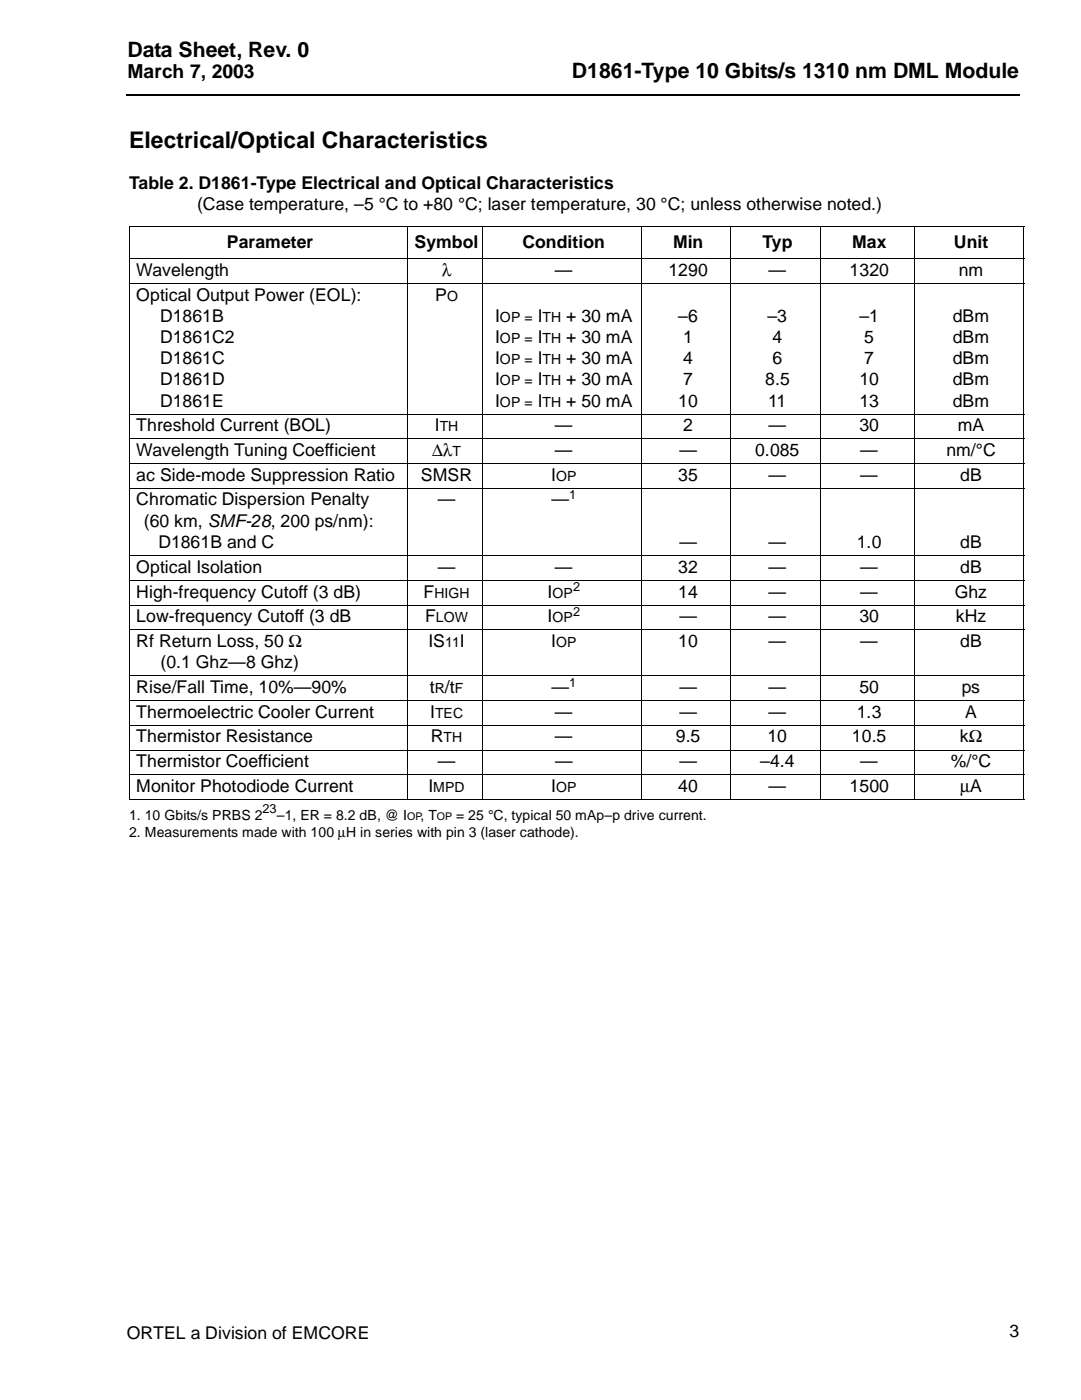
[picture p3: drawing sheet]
<svg xmlns="http://www.w3.org/2000/svg" width="216mm" height="279mm" viewBox="0 0 216 279" stroke-linecap="round" stroke-linejoin="round" font-family="sans-serif">
<defs><g id="words">
<text font-size="4.6" x="25.7" y="29.6">Electrical/Optical Characteristics</text>
<g font-size="4.2">
<text x="25.4" y="11.3">Data Sheet, Rev. 0</text>
<text x="114" y="15.6">D1861-Type 10 Gbits/s 1310 nm DML Module</text>
</g>
<text font-size="3.9" x="25.4" y="15.6">March 7, 2003</text>
<g font-size="3.5">
<text x="25.7" y="37.8">Table 2. D1861-Type Electrical and Optical Characteristics</text>
<text x="39.3" y="42">(Case temperature, –5 °C to +80 °C; laser temperature, 30 °C; unless otherwise noted.)</text>
<text x="45.3" y="49.4">Parameter</text>
<text x="82.7" y="49.4">Symbol</text>
<text x="104.2" y="49.4">Condition</text>
<text x="134.2" y="49.4">Min</text>
<text x="152" y="49.4">Typ</text>
<text x="169.9" y="49.4">Max</text>
<text x="190.2" y="49.4">Unit</text>
<text x="27.2" y="60">Optical Output Power (EOL):</text>
<text x="27.2" y="55">Wavelength</text>
<text x="86.8" y="60">P</text>
<text x="88.1" y="55">λ</text>
<text x="110.7" y="55">—</text>
<text x="133.3" y="55">1290</text>
<text x="153.2" y="55">—</text>
<text x="169.4" y="55">1320</text>
<text x="191.2" y="55">nm</text>
<text x="31.9" y="64.2">D1861B</text>
<text x="98.7" y="64.2">I</text>
<text x="107.2" y="64.2">I</text>
<text x="112.9" y="64.2">+ 30 mA</text>
<text x="135.3" y="64.2">–6</text>
<text x="153" y="64.2">–3</text>
<text x="171.4" y="64.2">–1</text>
<text x="190" y="64.2">dBm</text>
<text x="31.9" y="68.5">D1861C2</text>
<text x="98.7" y="68.5">I</text>
<text x="107.2" y="68.5">I</text>
<text x="112.9" y="68.5">+ 30 mA</text>
<text x="136.2" y="68.5">1</text>
<text x="154" y="68.5">4</text>
<text x="172.3" y="68.5">5</text>
<text x="190" y="68.5">dBm</text>
<text x="31.9" y="72.7">D1861C</text>
<text x="31.9" y="76.9">D1861D</text>
<text x="98.7" y="72.7">I</text>
<text x="98.7" y="76.9">I</text>
<text x="107.2" y="72.7">I</text>
<text x="107.2" y="76.9">I</text>
<text x="112.9" y="72.7">+ 30 mA</text>
<text x="112.9" y="76.9">+ 30 mA</text>
<text x="136.2" y="72.7">4</text>
<text x="136.2" y="76.9">7</text>
<text x="152.6" y="76.9">8.5</text>
<text x="154" y="72.7">6</text>
<text x="171.4" y="76.9">10</text>
<text x="172.3" y="72.7">7</text>
<text x="190" y="72.7">dBm</text>
<text x="190" y="76.9">dBm</text>
<text x="31.9" y="81.2">D1861E</text>
<text x="98.7" y="81.2">I</text>
<text x="107.2" y="81.2">I</text>
<text x="112.9" y="81.2">+ 50 mA</text>
<text x="135.3" y="81.2">10</text>
<text x="153.2" y="81.2">11</text>
<text x="171.4" y="81.2">13</text>
<text x="190" y="81.2">dBm</text>
<text x="27.2" y="86.1">Threshold Current (BOL)</text>
<text x="86.7" y="86.1">I</text>
<text x="110.7" y="86.1">—</text>
<text x="136.2" y="86.1">2</text>
<text x="153.2" y="86.1">—</text>
<text x="171.4" y="86.1">30</text>
<text x="191" y="86.1">mA</text>
<text x="27.2" y="91">Wavelength Tuning Coefficient</text>
<text x="27.2" y="96">ac Side-mode Suppression Ratio</text>
<text x="83.9" y="96">SMSR</text>
<text x="86.1" y="91">∆λ</text>
<text x="109.9" y="96">I</text>
<text x="110.7" y="91">—</text>
<text x="135.3" y="96">35</text>
<text x="135.5" y="91">—</text>
<text x="150.6" y="91">0.085</text>
<text x="153.2" y="96">—</text>
<text x="171.5" y="91">—</text>
<text x="171.5" y="96">—</text>
<text x="188.7" y="91">nm/°C</text>
<text x="191.5" y="96">dB</text>
<text x="27.2" y="100.9">Chromatic Dispersion Penalty</text>
<text x="87.3" y="100.9">—</text>
<text x="109.9" y="100.9">—</text>
<text x="28.7" y="105.1">(60 km, SMF-28, 200 ps/nm):</text>
<text x="31.6" y="109.3">D1861B and C</text>
<text x="135.5" y="109.3">—</text>
<text x="153.2" y="109.3">—</text>
<text x="170.9" y="109.3">1.0</text>
<text x="191.5" y="109.3">dB</text>
<text x="27.2" y="114.3">Optical Isolation</text>
<text x="27.2" y="119.3">High-frequency Cutoff (3 dB)</text>
<text x="84.5" y="119.3">F</text>
<text x="87.3" y="114.3">—</text>
<text x="109.2" y="119.3">I</text>
<text x="110.7" y="114.3">—</text>
<text x="135.3" y="119.3">14</text>
<text x="135.3" y="114.3">32</text>
<text x="153.2" y="119.3">—</text>
<text x="153.2" y="114.3">—</text>
<text x="171.5" y="119.3">—</text>
<text x="171.5" y="114.3">—</text>
<text x="190.4" y="119.3">Ghz</text>
<text x="191.5" y="114.3">dB</text>
<text x="27.2" y="124.2">Low-frequency Cutoff (3 dB</text>
<text x="84.8" y="124.2">F</text>
<text x="109.2" y="124.2">I</text>
<text x="135.5" y="124.2">—</text>
<text x="153.2" y="124.2">—</text>
<text x="171.4" y="124.2">30</text>
<text x="190.6" y="124.2">kHz</text>
<text x="27.2" y="129.1">Rf Return Loss, 50 Ω</text>
<text x="85.4" y="129.1">IS</text>
<text x="91.7" y="129.1">I</text>
<text x="109.9" y="129.1">I</text>
<text x="135.3" y="129.1">10</text>
<text x="153.2" y="129.1">—</text>
<text x="171.5" y="129.1">—</text>
<text x="191.5" y="129.1">dB</text>
<text x="32" y="133.3">(0.1 Ghz—8 Ghz)</text>
<text x="27.2" y="143.2">Thermoelectric Cooler Current</text>
<text x="27.2" y="138.3">Rise/Fall Time, 10%—90%</text>
<text x="85.7" y="138.3">t /t</text>
<text x="85.8" y="143.2">I</text>
<text x="109.9" y="138.3">—</text>
<text x="110.7" y="143.2">—</text>
<text x="135.5" y="143.2">—</text>
<text x="135.5" y="138.3">—</text>
<text x="153.2" y="143.2">—</text>
<text x="153.2" y="138.3">—</text>
<text x="170.9" y="143.2">1.3</text>
<text x="171.4" y="138.3">50</text>
<text x="191.8" y="138.3">ps</text>
<text x="192.4" y="143.2">A</text>
<text x="27.2" y="148.2">Thermistor Resistance</text>
<text x="85.9" y="148.2">R</text>
<text x="110.7" y="148.2">—</text>
<text x="134.8" y="148.2">9.5</text>
<text x="153" y="148.2">10</text>
<text x="169.9" y="148.2">10.5</text>
<text x="191.4" y="148.2">kΩ</text>
<text x="27.2" y="153.1">Thermistor Coefficient</text>
<text x="87.3" y="153.1">—</text>
<text x="110.7" y="153.1">—</text>
<text x="135.5" y="153.1">—</text>
<text x="151.6" y="153.1">–4.4</text>
<text x="171.5" y="153.1">—</text>
<text x="189.6" y="153.1">%/°C</text>
<text x="27.2" y="158">Monitor Photodiode Current</text>
<text x="85.4" y="158">I</text>
<text x="109.9" y="158">I</text>
<text x="135.3" y="158">40</text>
<text x="153.2" y="158">—</text>
<text x="169.4" y="158">1500</text>
<text x="191.4" y="158">µA</text>
<text x="25.3" y="267.3">ORTEL a Division of EMCORE</text>
<text x="201.3" y="266.7">3</text>
</g>
<g font-size="2.8">
<text x="89.2" y="60">O</text>
<text x="99.7" y="64.2">OP =</text>
<text x="108.2" y="64.2">TH</text>
<text x="99.7" y="68.5">OP =</text>
<text x="108.2" y="68.5">TH</text>
<text x="99.7" y="72.7">OP =</text>
<text x="99.7" y="76.9">OP =</text>
<text x="108.2" y="72.7">TH</text>
<text x="108.2" y="76.9">TH</text>
<text x="99.7" y="81.2">OP =</text>
<text x="108.2" y="81.2">TH</text>
<text x="87.7" y="86.1">TH</text>
<text x="90.3" y="91">T</text>
<text x="110.9" y="96">OP</text>
<text x="86.6" y="119.3">HIGH</text>
<text x="110.2" y="119.3">OP</text>
<text x="86.9" y="124.2">LOW</text>
<text x="110.2" y="124.2">OP</text>
<text x="88.8" y="129.1">11</text>
<text x="110.9" y="129.1">OP</text>
<text x="86.7" y="138.3">R</text>
<text x="86.7" y="143.2">TEC</text>
<text x="90.7" y="138.3">F</text>
<text x="88.4" y="148.2">TH</text>
<text x="86.4" y="158">MPD</text>
<text x="110.9" y="158">OP</text>
<text x="25.7" y="163.6">1. 10 Gbits/s PRBS 2</text>
<text x="25.7" y="167.1">2. Measurements made with 100 µH in series with pin 3 (laser cathode).</text>
<text x="55.2" y="163.6">–1, ER = 8.2 dB, @ I</text>
<text x="83.9" y="163.6">, T</text>
<text x="91" y="163.6">= 25 °C, typical 50 mAp–p drive current.</text>
</g>
<g font-size="2.5">
<text x="113.5" y="99.6">1</text>
<text x="114.3" y="118">2</text>
<text x="114.3" y="122.9">2</text>
<text x="113.5" y="137">1</text>
<text x="52.4" y="162.3">23</text>
</g>
<g font-size="2.1">
<text x="81.2" y="163.6">OP</text>
<text x="87.1" y="163.6">OP</text>
</g>
</g></defs>
<path d="M25.2 18.8h.2v.4h-.2zM203.2 18.8h.2v.4h-.2z" fill="#000"/>
<path d="M25.4 19h177.8" fill="none" stroke="#000" stroke-width=".34"/>
<path d="M25.7 26.6h177.5v235.6h-177.5z" fill="#fff"/>
<g fill="none" stroke="#000" stroke-width=".2">
<path d="M25.7 45.3h178.6M25.7 51.6h178.6M25.7 56.6h178.6M25.7 45.3v114.2M81.3 45.2v114.5M96.1 45.2v114.5M128 45.2v114.5M145.8 45.2v114.5M163.5 45.2v114.5M182.4 45.2v114.5M204.1 45.3v114.2M25.7 82.7h178.6"/>
<path d="M25.7 87.6h178.6M25.7 92.5h178.6M25.7 97.5h178.6M25.7 110.9h178.6M25.7 115.8h178.6M25.7 120.8h178.6M25.7 125.7h178.6M25.7 134.9h178.6M25.7 139.8h178.6M25.7 144.7h178.6M25.7 149.7h178.6M25.7 154.6h178.6"/>
<path d="M25.7 159.6h178.6"/>
</g>
<use href="#words"/>
</svg>
